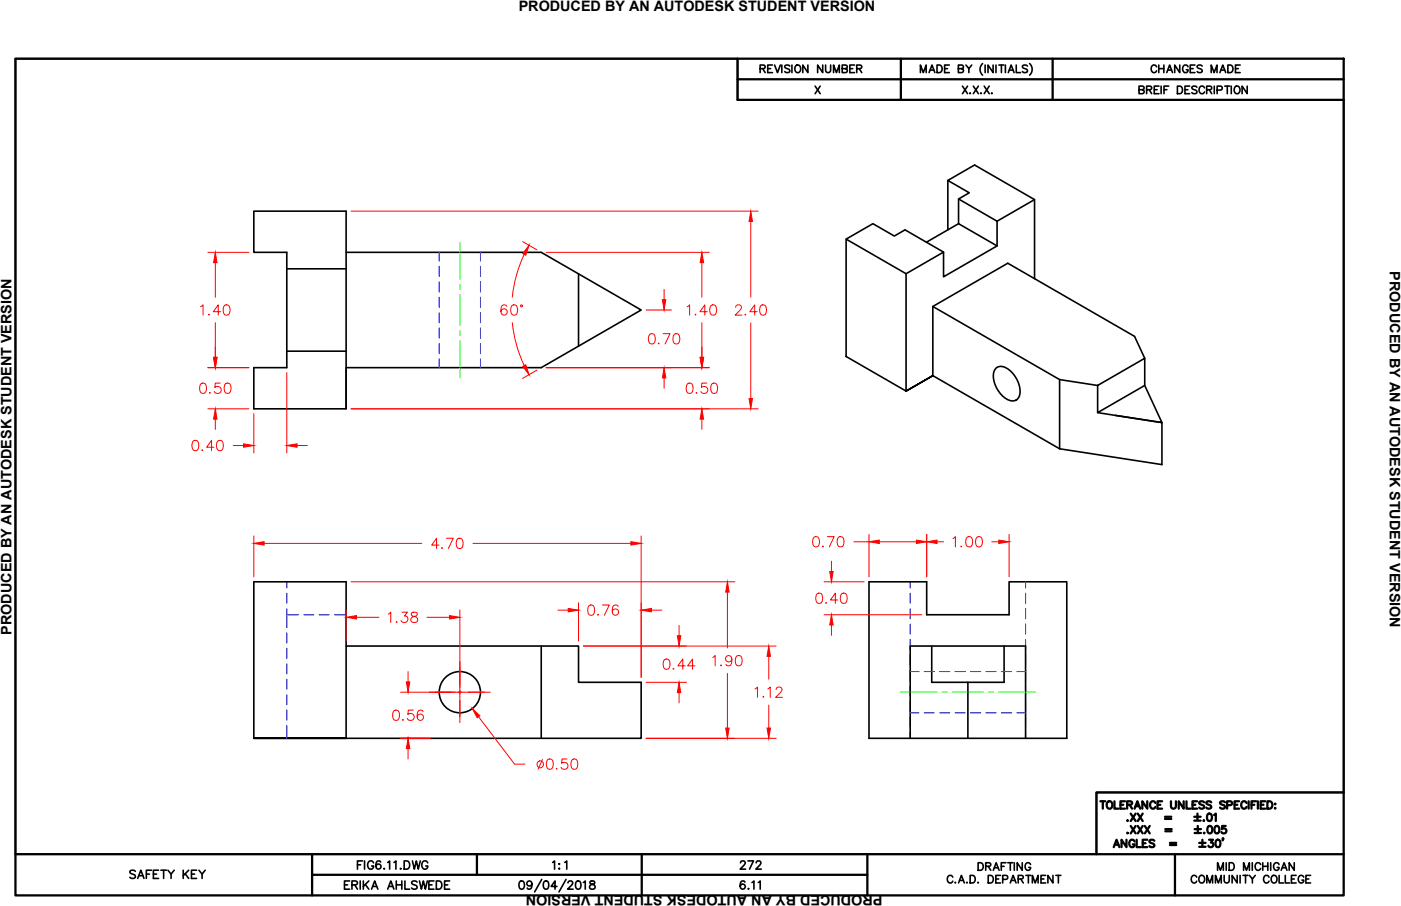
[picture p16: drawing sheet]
<svg xmlns="http://www.w3.org/2000/svg" width="432mm" height="279mm" viewBox="0 0 432 279" stroke-linecap="round" stroke-linejoin="round" font-family="sans-serif">
<defs><g id="words">
<g font-size="5.7">
<text x="233.5" y="23.6">REVISION NUMBER</text>
<text x="353.8" y="23.6">CHANGES MADE</text>
<text x="109.4" y="269.2">FIG6.11.DWG</text>
<text x="169.3" y="269.2">1:1</text>
<text x="227.2" y="269.2">272</text>
<text x="39.2" y="272">SAFETY KEY</text>
<text x="105.1" y="275.5">ERIKA AHLSWEDE</text>
<text x="227.2" y="275.5">6.11</text>
</g>
<g font-size="5.3">
<text x="350.3" y="30">BREIF DESCRIPTION</text>
<text x="300.6" y="269.5">DRAFTING</text>
<text x="374.3" y="269.5">MID MICHIGAN</text>
<text x="291" y="273.4">C.A.D. DEPARTMENT</text>
<text x="366.2" y="273.4">COMMUNITY COLLEGE</text>
</g>
<g font-size="4.4">
<text x="159.9" y="3.5">PRODUCED BY AN AUTODESK STUDENT VERSION</text>
<text x="428.3" y="83.7" transform="rotate(90 428.3 83.7)">PRODUCED BY AN AUTODESK STUDENT VERSION</text>
<text x="3.5" y="195.8" transform="rotate(-90 3.5 195.8)">PRODUCED BY AN AUTODESK STUDENT VERSION</text>
<text x="272" y="275.9" transform="rotate(180 272 275.9)">PRODUCED BY AN AUTODESK STUDENT VERSION</text>
</g>
</g></defs>
<!-- layer: OBJECT LINES -->
<g fill="none" stroke="#000" stroke-width=".5">
<path d="M4.8 18.1h222.5v12.7h186.8v213.6h-76.2v19h-333.1zM302.8 19.6a2.4 2.4 0 0 0 0 3.6M317.3 19.6a2.4 2.4 0 0 1 0 3.6M251.2 26.6l1.6 2.3M252.8 26.6l-1.6 2.3M283.7 22.4v-2.3l.9 2.3 .9-2.3v2.3M286.3 22.4l.9-2.3 .9 2.3M286.7 21.6h1.1M288.8 20.1h.8a1.25 1.25 0 0 1 .8 1.1 1.25 1.25 0 0 1-.8 1.2h-.8zM291.1 21.2h.9M292.6 20.1h-1.5v2.3h1.5M295.4 21.2l1.3-.1 .2-.4-.1-.4-1.4-.2v2.3h1a.61 .61 0 0 0 .6-.6 .61 .61 0 0 0-.6-.6"/>
<path d="M296.6 26.6l1.6 2.3M297.7 20.1l.9 1.1 .9-1.1M298.2 26.6l-1.6 2.3M298.6 21.2v1.2M299 28.7l-.1 .1h.2M300 26.6l1.6 2.3M301.6 26.6l-1.6 2.3M302.3 28.7l-.1 .1h.2M303.3 26.6l1.6 2.3M303.6 20.1v2.3M304.9 26.6l-1.6 2.3M305.7 28.7l-.1 .1h.2"/>
<path d="M306.1 20.1v2.3l-1.6-2.3v2.3M307 20.1v2.3M307.9 20.1h1.5M308.6 20.1v2.3M309.9 20.1v2.3M310.8 22.4l.8-2.3 .9 2.3M311.1 21.6h1.1M313.2 20.1v2.3h1.3M316.7 20.4a.88 .88 0 0 0-.9-.4 .88 .88 0 0 0-.7 .6l.2 .3 1.1 .5a.54 .54 0 0 1 0 .9 1.05 1.05 0 0 1-1.3-.2M292.1 55.6v15.3M106.7 77.8h60.1l30.8 17.8-30.8 17.8h-60.1v12.7M260.8 73.7l18.5 10.7v36.2l-18.5-10.7z"/>
<path d="M290.8 77.7l-11.5 6.7M295.4 61.4l11.9 6.8v7.6l-16.5 9.6v-7.7l-11.9-6.8-3.3 1.9-6.6-3.8-8.2 4.7M295.4 69l-9.9 5.7M307.3 68.2l11.6-6.6-18.5-10.7-8.3 4.7 6.6 3.9-3.3 1.9v7.6l11.9 6.8M318.9 61.6v24.3M88.4 82.9h18.3M178.3 84.5v22.2M287.5 94.5l23.1-13.3 39.1 22.5 3.1 6.8M88.4 108.3v-30.5h-10.2v-12.7h28.5v61h-28.5v-12.7h10.2v-5.1h18.3M306.9 113.6a2.8 2.8 0 0 1 3.7 .2 8.6 8.6 0 0 1 3.7 8 2.53 2.53 0 0 1-4.4 1.1 8.6 8.6 0 0 1-3.6-8.1zM326.6 117.1l-39.1-22.6v21.3l-8.2 4.8 8.2-4.8 39.1 22.6M326.6 117.1v21.3"/>
<path d="M326.6 117.1l11.7 1.8M338.3 118.9l14.5-8.4v8.4l-14.5 8.4zM352.8 118.9l5.3 11.4-19.8-3M343.8 128.1l14.3 2.2v13l-31.5-4.9M267.8 179.4h17.8v10.2h25.4v-10.2h17.8v48.3h-61zM106.7 199.2h71.6v11.2h19.3v17.3h-119.4h28.5v-48.3h-28.5v48.3M166.8 199.2v28.5M287.2 199.2v11.2h22.3v-11.2M298.3 210.4v17.3M280.5 227.7v-28.5h35.6v28.5M160.3 271.8a.83 .83 0 0 1 1.2 .4 1.29 1.29 0 0 1-.8 2 1.63 1.63 0 0 1-.4-2.4zM163.9 272.5a.79 .79 0 0 1-1.1 .7 .79 .79 0 0 1-.3-1.3 .79 .79 0 0 1 1.3 .1 1.76 1.76 0 0 1-.6 2.2l-.6-.1-.1-.3"/>
<path d="M167 271.2l-2.2 3.9M167.8 271.8a.83 .83 0 0 1 1.2 .4 1.29 1.29 0 0 1-.8 2 1.61 1.61 0 0 1-.4-2.4zM171.7 273.4h-1.8l1.2-1.7v2.5M174.5 271.2l-2.2 3.9M175.1 272.3l.4-.6 .9 .2a.76 .76 0 0 1-.3 1.1l-1.2 1.2h1.7M177.7 271.8a.83 .83 0 0 1 1.2 .4 1.29 1.29 0 0 1-.8 2 1.63 1.63 0 0 1-.4-2.4zM179.8 272.2l.6-.5v2.5M182 271.8a.51 .51 0 0 0 .2 .8 .91 .91 0 0 1 1 .4 .91 .91 0 0 1 0 1.1l-.9 .1a.73 .73 0 0 1-.6-.8 .73 .73 0 0 1 .7-.6l.5-.2a.51 .51 0 0 0 .3-.8z"/>
<circle cx="141.7" cy="213.5" r="6.4"/>
</g>
<!-- layer: HIDDEN -->
<g fill="none" stroke="#00f" stroke-width=".31">
<path d="M135.4 77.8v2.7M148.1 77.8v2.7M135.4 82.1v3.2M135.4 86.9v3.1M135.4 91.6v3.2M135.4 96.4v3.2M148.1 82.1v3.2M148.1 86.9v3.1M148.1 91.6v3.2M148.1 96.4v3.2M135.4 101.2v3.1M135.4 105.9v3.2"/>
<path d="M135.4 110.7v2.7M148.1 101.2v3.1M148.1 105.9v3.2M148.1 110.7v2.7M88.4 179.4v1.9M280.5 179.4v1.9M316.1 179.4v1.9M88.4 182.9v3.2M88.4 187.7v5.8M88.4 195.1v3.2M88.4 199.9v3.2M88.4 189.6h3.6"/>
<path d="M93.6 189.6h3.1M98.3 189.6h3.2M103.1 189.6h3.6M280.5 182.9v3.2M280.5 187.7v3.1M280.5 192.4v3.2M280.5 197.2v3.2M316.1 182.9v3.2M316.1 187.7v3.1M316.1 192.4v3.2M316.1 197.2v3.2M88.4 204.7v3.1"/>
<path d="M88.4 209.4v3.2M88.4 214.2v3.2M88.4 219v3.1M280.5 202v3.1M280.5 206.7v3.2M280.5 211.5v3.2M280.5 216.3v3.1M280.5 207.1h2.7M280.5 219.8h2.7M284.8 207.1h3.2M284.8 219.8h3.2M289.6 207.1h3.2"/>
<path d="M289.6 219.8h3.2M294.3 207.1h3.2M294.3 219.8h3.2M299.1 207.1h3.2M299.1 219.8h3.2M303.9 207.1h3.1M303.9 219.8h3.1M308.6 207.1h3.2M308.6 219.8h3.2M313.4 207.1h2.7M313.4 219.8h2.7M316.1 202v3.1"/>
<path d="M316.1 206.7v3.2M316.1 211.5v3.2M316.1 216.3v3.1M88.4 223.7v4M280.5 221v3.2M280.5 225.8v1.9M316.1 221v3.2M316.1 225.8v1.9"/>
</g>
<!-- layer: CENTERLINE -->
<path d="M141.7 74.8v11.3M141.7 87.7v1.5M141.7 90.8v9.6M141.7 101.9v1.6M141.7 105.1v11.3M277.5 213.5h11.3M290.4 213.5h1.6M293.5 213.5h9.6M304.7 213.5h1.5M307.8 213.5h11.3" fill="none" stroke="#0f0" stroke-width=".31"/>
<!-- layer: DIMENSIONS -->
<g fill="none" stroke="#f00" stroke-width=".31">
<path d="M64.1 77.8h12.6M108.2 65.1h125.5M161.1 74.5l4.4 2.6M161.6 78.5a39.9 39.9 0 0 0-3.7 13.2M168.3 77.8h50.3M231.4 68.3v23.3M61.8 94.6l.8-.6v3.2M64.4 96.9l-.2 .1h.3M66.4 81v10.7M66.4 99.5v10.7M68 96.1h-2.2l1.5-2.1v3.2M69.2 94.2a1.04 1.04 0 0 1 1.5 .4 2.64 2.64 0 0 1-.3 2.4 1.04 1.04 0 0 1-1.5-.4 2.65 2.65 0 0 1 .3-2.4z"/>
<path d="M156.2 94.5a.91 .91 0 0 0-.9-.5 .91 .91 0 0 0-.8 .6 1.84 1.84 0 0 0 .8 2.6 .99 .99 0 0 0 1-.9 .99 .99 0 0 0-.9-1.1 .99 .99 0 0 0-1 .9M157.9 94.2a1.04 1.04 0 0 1 1.5 .4 2.64 2.64 0 0 1-.3 2.4 1.04 1.04 0 0 1-1.5-.4 2.65 2.65 0 0 1 .3-2.4zM157.9 99.5a39.9 39.9 0 0 0 3.7 13.2M199.1 95.6h7.9M204.7 89.2v3.2M211.8 94.6l.7-.6v3.2M214.4 96.9v.3l.1-.2M216.3 81v10.7M216.3 99.5v10.7M218 96.1h-2.3l1.5-2.1v3.2M219.2 94.2a1.03 1.03 0 0 1 1.5 .4 2.59 2.59 0 0 1-.3 2.4 1.04 1.04 0 0 1-1.5-.4 2.65 2.65 0 0 1 .3-2.4zM226.7 94.8l.2-.5 .4-.3 .9 .2a.72 .72 0 0 1 .2 1l-1.8 2h2.1"/>
<path d="M229.7 96.9v.3l.2-.2M231.4 99.6v23.3M233.4 96.1h-2.3l1.5-2.1v3.2M234.6 94.2a1.04 1.04 0 0 1 1.5 .4 2.59 2.59 0 0 1-.3 2.4 1.04 1.04 0 0 1-1.5-.4 2.68 2.68 0 0 1 .3-2.4zM62 118.3a1.02 1.02 0 0 1 1.5 .4 2.64 2.64 0 0 1-.3 2.5 1.03 1.03 0 0 1-1.5-.5 2.58 2.58 0 0 1 .3-2.4zM64.1 113.4h12.6M67.9 118.1h-1.5l-.2 1.4a1.12 1.12 0 0 1 1.7 0 1.12 1.12 0 0 1-.2 1.7 1.12 1.12 0 0 1-1.6-.5M69.5 118.3a1.02 1.02 0 0 1 1.5 .4 2.59 2.59 0 0 1-.3 2.5 1.04 1.04 0 0 1-1.5-.5 2.66 2.66 0 0 1 .3-2.4zM88.4 114.9v24.8M165.5 114.1l-4.4 2.6M168.3 113.4h50.3M200.3 103a1.04 1.04 0 0 1 1.5 .5 2.64 2.64 0 0 1-.3 2.4 1.04 1.04 0 0 1-1.5-.4 2.65 2.65 0 0 1 .3-2.5z"/>
<path d="M203 105.8l-.1 .1h.3M204.4 102.9h2.1l-1.5 3.2M204.7 116.6v3.1M207.9 103a1.04 1.04 0 0 1 1.5 .5 2.64 2.64 0 0 1-.3 2.4 1.04 1.04 0 0 1-1.6-.4 2.65 2.65 0 0 1 .4-2.5zM211.9 118.3a1.03 1.03 0 0 1 1.6 .4 2.64 2.64 0 0 1-.4 2.5 1.04 1.04 0 0 1-1.5-.5 2.62 2.62 0 0 1 .3-2.4zM217.8 118.1h-1.5l-.1 1.4a1.12 1.12 0 0 1 1.7 0 1.12 1.12 0 0 1-.2 1.7 1.12 1.12 0 0 1-1.7-.5M219.5 118.3a1.02 1.02 0 0 1 1.5 .4 2.64 2.64 0 0 1-.3 2.5 1.03 1.03 0 0 1-1.5-.5 2.58 2.58 0 0 1 .3-2.4zM59.6 136a1.04 1.04 0 0 1 1.5 .4 2.66 2.66 0 0 1-.3 2.4 1.02 1.02 0 0 1-1.5-.4 2.58 2.58 0 0 1 .3-2.4zM62.3 138.7v.3l.2-.2M64.1 126.1h12.6M64.7 121v.3l.2-.1M66 137.9h-2.3l1.5-2.1v3.2"/>
<path d="M66.4 129.3v3.1M67.2 136a1.03 1.03 0 0 1 1.5 .4 2.58 2.58 0 0 1-.3 2.4 1.02 1.02 0 0 1-1.5-.4 2.62 2.62 0 0 1 .3-2.4zM71.9 137.4h3.2M78.2 127.6v12.1M91.6 137.4h3.1M108.2 126.1h125.5M214.7 121l-.2 .2h.3M216.3 129.3v3.1M78.2 165.3v12.6M81.4 167.6h48.6M108.2 179.4h118.3M135.3 168.1h-2.2l1.5-2.1v3.2"/>
<path d="M136.2 168.9l-.1 .1h.3M137.6 166h2.1l-1.5 3.2M141.1 166.1a1.03 1.03 0 0 1 1.5 .5 2.64 2.64 0 0 1-.3 2.4 1.04 1.04 0 0 1-1.5-.4 2.62 2.62 0 0 1 .3-2.5zM145.8 167.6h48.6M197.6 165.3v43.6M250.9 165.6a1.03 1.03 0 0 1 1.5 .5 2.59 2.59 0 0 1-.3 2.4 1.04 1.04 0 0 1-1.5-.4 2.65 2.65 0 0 1 .3-2.5zM253.6 168.4l-.1 .1h.3M254 179.4h12.3M255 165.5h2.1l-1.5 3.2M256.3 173.1v3.1M258.5 165.6a1.04 1.04 0 0 1 1.5 .5 2.64 2.64 0 0 1-.3 2.4 1.04 1.04 0 0 1-1.5-.4 2.65 2.65 0 0 1 .3-2.5zM263.2 167.1h4.6"/>
<path d="M267.8 164.8v13.1M271 167.1h11.4M285.6 164.8v13.1M288.8 167.1h2M293.7 166.1l.8-.6v3.2M296.3 168.4v.3l.1-.2M298.1 165.6a1.04 1.04 0 0 1 1.5 .5 2.64 2.64 0 0 1-.3 2.4 1.04 1.04 0 0 1-1.5-.4 2.65 2.65 0 0 1 .3-2.5zM301.1 165.6a1.04 1.04 0 0 1 1.5 .5 2.59 2.59 0 0 1-.3 2.4 1.04 1.04 0 0 1-1.5-.4 2.68 2.68 0 0 1 .3-2.5zM305.7 167.1h2.1M311 164.8v13.1M106.7 188.1v9.6M109.9 190.4h6.9"/>
<path d="M119.7 189.4l.7-.6v3.2M122.2 191.7l-.1 .1h.3M123.9 188.8h1.7l-.9 1.2a1.07 1.07 0 0 1 .9 1.5 1.07 1.07 0 0 1-1.7 .3l-.3-.4M126.9 188.9a.64 .64 0 0 0 .3 1.1 1.17 1.17 0 0 1 1.2 .4 1.17 1.17 0 0 1 .2 1.3 1.13 1.13 0 0 1-1.3 .2 1.13 1.13 0 0 1-.7-1 1.86 1.86 0 0 1 1.8-1.1l.2-.6a1.19 1.19 0 0 0-1.7-.3zM131.6 190.4h7M141.7 188.1v34.8M172 188.2h3.1M178.3 185.9v11.8M179.8 199.2h59.4M181.6 186.7a1.04 1.04 0 0 1 1.5 .5 2.6 2.6 0 0 1-.3 2.4 1.04 1.04 0 0 1-1.5-.5 2.68 2.68 0 0 1 .3-2.4zM184.3 189.4l-.1 .2h.3M185.7 186.6h2.1l-1.5 3.1"/>
<path d="M190.5 187a.93 .93 0 0 0-1.3-.3 1.9 1.9 0 0 0 .4 3 .98 .98 0 0 0 1.1-.9 .98 .98 0 0 0-.9-1 .98 .98 0 0 0-1.1 .9M200.8 188.2h3.2M209.3 192.9v3.2M224.2 182.6v17.2M251.9 183.1a1.02 1.02 0 0 1 1.5 .4 2.62 2.62 0 0 1-.3 2.4 1.04 1.04 0 0 1-1.5-.4 2.62 2.62 0 0 1 .3-2.4zM254 189.6h30.1M254.6 185.8v.3l.2-.2M256.3 192.8v3.1M258.2 185h-2.2l1.5-2.1v3.2M259.4 183.1a1.02 1.02 0 0 1 1.6 .4 2.62 2.62 0 0 1-.4 2.4 1.03 1.03 0 0 1-1.5-.4 2.58 2.58 0 0 1 .3-2.4zM121.5 219.1a1.04 1.04 0 0 1 1.5 .5 2.62 2.62 0 0 1-.3 2.4 1.02 1.02 0 0 1-1.5-.4 2.62 2.62 0 0 1 .3-2.5zM123.5 213.5h27.6"/>
<path d="M125.8 207.1v3.2M127.4 219h-1.6l-.1 1.3a1.12 1.12 0 0 1 1.7 0 1.12 1.12 0 0 1-.2 1.7 1.12 1.12 0 0 1-1.6-.4M130.4 219.4a.91 .91 0 0 0-.9-.4 .91 .91 0 0 0-.8 .6 1.84 1.84 0 0 0 .8 2.6 .99 .99 0 0 0 1-.9 .99 .99 0 0 0-.9-1.1 .99 .99 0 0 0-1 .9M199.1 210.4h12.5M204.8 203.4a1.02 1.02 0 0 1 1.6 .4 2.62 2.62 0 0 1-.4 2.5 1.04 1.04 0 0 1-1.5-.5 2.62 2.62 0 0 1 .3-2.4zM207.6 206.1v.3l.1-.1M209.3 213.6v3.2M211.2 205.3h-2.3l1.5-2.1v3.2M214.2 205.3h-2.3l1.6-2.1v3.2M219.7 202.8l.7-.6v3.1M222.2 205l-.1 .2h.3M224.2 207.7v16.8"/>
<path d="M225.6 203.2a.99 .99 0 0 1-1.4 .9 .99 .99 0 0 1-.4-1.6 .99 .99 0 0 1 1.6 .1 2.87 2.87 0 0 1-.3 2.6 .93 .93 0 0 1-1.3-.3M227.1 202.3a1.04 1.04 0 0 1 1.5 .5 2.64 2.64 0 0 1-.3 2.4 1.04 1.04 0 0 1-1.5-.5 2.65 2.65 0 0 1 .3-2.4zM232.7 212.5l.8-.6v3.2M235.3 214.7l-.2 .2 .2 .2 .1-.2M236.6 212.5l.8-.6v3.2M236.9 202.4v7.1M236.9 217.4v7.1M239.2 212.6l.2-.4 .4-.3 .9 .1a.71 .71 0 0 1 .2 1.1l-1.8 2h2.1M123.5 227.7h9.2M124.2 221.9v.3l.1-.2M125.8 230.9v3.1M147.5 221l11.1 14.6h3.2"/>
<path d="M167.2 234.2l-1.4 3M168.9 234.2a1.04 1.04 0 0 1 1.5 .5 2.65 2.65 0 0 1-.3 2.4 1.04 1.04 0 0 1-1.5-.5 2.64 2.64 0 0 1 .3-2.4zM171.6 236.9l-.2 .2h.3M174.8 234.1h-1.6l-.1 1.3a1.12 1.12 0 0 1 1.7 0 1.12 1.12 0 0 1-.2 1.7 1.12 1.12 0 0 1-1.7-.5M176.4 234.2a1.04 1.04 0 0 1 1.5 .5 2.65 2.65 0 0 1-.3 2.4 1.03 1.03 0 0 1-1.5-.5 2.59 2.59 0 0 1 .3-2.4zM199.1 227.7h40.1"/>
<circle cx="160.7" cy="94.3" r=".3"/>
<circle cx="166.5" cy="235.7" r="1.05"/>
</g>
<g fill="#f00" stroke="#f00" stroke-width=".31">
<path d="M145.6 218.5l2.3 2.2-.8 .7z"/>
<path d="M216.3 77.8l.6 3.2h-1.1z"/>
<path d="M215.8 110.2h1.1l-.6 3.2z"/>
<path d="M175.1 187.6l3.2 .6-3.2 .5z"/>
<path d="M197.6 188.2l3.2-.6v1.1z"/>
<path d="M78.2 167.6l3.2-.6v1.1z"/>
<path d="M194.4 167l3.2 .6-3.2 .5z"/>
<path d="M208.8 196.1h1l-.5 3.1z"/>
<path d="M209.3 210.4l.5 3.2h-1z"/>
<path d="M224.2 179.4l.5 3.2h-1z"/>
<path d="M223.7 224.5h1l-.5 3.2z"/>
<path d="M231.4 65.1l.5 3.2h-1z"/>
<path d="M230.9 122.9h1l-.5 3.2z"/>
<path d="M216.3 126.1l.6 3.2h-1.1z"/>
<path d="M66.4 77.8l.5 3.2h-1.1z"/>
<path d="M65.8 110.2h1.1l-.5 3.2z"/>
<path d="M66.4 126.1l.5 3.2h-1.1z"/>
<path d="M285.6 167.1l3.2-.6v1.1z"/>
<path d="M307.8 166.5l3.2 .6-3.2 .5z"/>
<path d="M282.4 166.5l3.2 .6-3.2 .5z"/>
<path d="M267.8 167.1l3.2-.6v1.1z"/>
<path d="M163.1 75.6l-1 3.1-1-.5z"/>
<path d="M161.1 113l1-.5 1 3z"/>
<path d="M138.6 189.8l3.1 .6-3.1 .5z"/>
<path d="M106.7 190.4l3.2-.6v1.1z"/>
<path d="M125.2 210.3h1.1l-.5 3.2z"/>
<path d="M125.8 227.7l.5 3.2h-1.1z"/>
<path d="M88.4 137.4l3.2-.5v1z"/>
<path d="M75.1 136.9l3.1 .5-3.1 .5z"/>
<path d="M256.3 189.6l.5 3.2h-1.1z"/>
<path d="M255.7 176.2h1.1l-.5 3.2z"/>
<path d="M204.2 92.4h1l-.5 3.2z"/>
<path d="M204.7 113.4l.5 3.2h-1z"/>
<path d="M236.9 199.2l.6 3.2h-1.1z"/>
<path d="M236.4 224.5h1.1l-.6 3.2z"/>
</g>
<!-- layer: BORDER -->
<path d="M4.8 18.1h409.3v258h-409.3zM227.3 18.1v12.7h186.8M277.7 18.1v12.7M324.4 18.1v12.7M227.3 24.4h186.8M4.8 263.4h409.3M96.2 263.4v12.7M96.2 269.8h171.1M147 263.4v6.4M197.8 263.4v12.7M267.3 263.4v12.7M362.1 263.4v12.7" fill="none" stroke="#000" stroke-width=".7"/>
<!-- layer: Title Block -->
<g fill="none" stroke="#000" stroke-width=".7">
<path d="M339.1 247.1h1.6M339.9 247.1v2.3M341.5 247.2a1.07 1.07 0 0 1 1.4 1 1.07 1.07 0 0 1-1.4 1.1l-.4-.8 .1-.9zM343.5 247.1v2.3h1.3M345.3 248.2h.9M346.7 247.1h-1.4v2.3h1.4M347.2 259v2.2l-1.5-2.2v2.2M347.4 248.2l1.3-.1 .2-.4-.1-.4-1.4-.2v2.3M347.5 253v.2l.1-.1M347.5 256.8v.2l.1-.1M348.2 248.2l.7 1.2M348.5 250.9l1.5 2.3"/>
<path d="M348.5 254.7l1.5 2.3M349.7 249.4l.9-2.3 .8 2.3M349.7 259.5a.84 .84 0 0 0-1-.5 .84 .84 0 0 0-.6 .8v.6a.82 .82 0 0 0 .8 .9 .82 .82 0 0 0 .8-.9h-.6M350 248.6h1.1M350 250.9l-1.5 2.3M350 254.7l-1.5 2.3M350.3 259v2.2h1.3M350.7 250.9l1.5 2.3M350.7 254.7l1.5 2.3M352.2 250.9l-1.5 2.3M352.2 254.7l-1.5 2.3M352.8 254.7l1.6 2.3"/>
<path d="M353.6 247.1v2.3l-1.5-2.3v2.3M353.6 259h-1.4v2.2h1.4M354.4 254.7l-1.6 2.3M355.8 259.3a.86 .86 0 0 0-.8-.4 .86 .86 0 0 0-.7 .6l.2 .3 1.1 .5 .2 .6a1 1 0 0 1-1.5 0M356.1 247.6a.84 .84 0 0 0-.9-.5 .84 .84 0 0 0-.7 .9v.5a.84 .84 0 0 0 .6 .9 .84 .84 0 0 0 1-.6M356.8 248.2h.8M358.2 247.1h-1.4v2.3h1.4M359.1 251.9h1.9M359.1 252.5h1.9M359.2 255.7h1.9M359.2 256.3h1.9M360.6 259.9h1.9"/>
<path d="M360.9 247.1v1.6a.77 .77 0 0 0 .8 .7 .77 .77 0 0 0 .7-.7v-1.6M364.8 247.1v2.3l-1.5-2.3v2.3M365.7 247.1v2.3h1.3M367.5 248.2h.9M368.1 251.9h1.9M368.1 253.1h1.9M368.2 255.7h2M368.2 256.9h2M369 247.1h-1.5v2.3h1.5M369.1 250.9v2M369.2 254.7v2M369.6 259.9h2"/>
<path d="M370.6 259v1.9M371 253v.2l.1-.1M371.1 247.4a.86 .86 0 0 0-.8-.3 .86 .86 0 0 0-.7 .5l.2 .4 1.1 .4 .2 .7a1 1 0 0 1-1.5 0M371.1 256.8v.2l.1-.1M372.3 251a.74 .74 0 0 1 1.1 .3l.1 .6a.99 .99 0 0 1-.9 1.3 1.47 1.47 0 0 1-.3-2.2zM372.4 254.8a.75 .75 0 0 1 1.1 .4l.1 .5a.98 .98 0 0 1-.8 1.3 1.46 1.46 0 0 1-.4-2.2zM372.6 259h1.3l-.7 .8a.76 .76 0 0 1 .6 1.3 .76 .76 0 0 1-1.4-.3M373.3 247.4a.86 .86 0 0 0-.8-.3 .86 .86 0 0 0-.7 .5l.2 .4 1.1 .4 .2 .7a1 1 0 0 1-1.5 0M374.2 251.3l.5-.4v2.3M374.6 254.8a.74 .74 0 0 1 1.1 .4l.1 .5a.99 .99 0 0 1-.9 1.3 1.47 1.47 0 0 1-.3-2.2zM374.9 259.1a.75 .75 0 0 1 1.1 .3l.1 .5a.99 .99 0 0 1-.8 1.3 1.48 1.48 0 0 1-.4-2.1zM377 258.6h-.2h.2l-.2 .6"/>
<path d="M377.5 247.4a.86 .86 0 0 0-.8-.3 .86 .86 0 0 0-.7 .5l.2 .4 1.1 .4 .2 .7a1 1 0 0 1-1.5 0M377.8 254.7h-1.1l-.1 1a.81 .81 0 0 1 1.2 0 .81 .81 0 0 1-.2 1.2 .81 .81 0 0 1-1.1-.3M378.2 248.3h1l.5-.4a.58 .58 0 0 0-.5-.8h-1v2.3M380.5 248.2h.9M381.9 247.1h-1.4v2.3h1.4M384.2 247.6a.85 .85 0 0 0-1-.5 .85 .85 0 0 0-.6 .9v.5a.84 .84 0 0 0 .6 .9 .84 .84 0 0 0 1-.6M384.8 247.1v2.3M385.7 248.2h.9M387.1 247.1h-1.4v2.3M387.7 247.1v2.3M388.5 248.2h.9M390 247.1h-1.5v2.3h1.5"/>
<path d="M390.6 247.1h.8a1.22 1.22 0 0 1 .8 1.1 1.22 1.22 0 0 1-.8 1.2h-.8zM392.9 248h.2zM392.9 249.3h.2zM414.1 244.4h-76.2v19M343.3 261.2l.8-2.2 .9 2.2M343.6 260.5h1.1M352.2 260.1h.9M360.6 260.6h1.9M369.6 261.1h2"/>
</g>
<use href="#words"/>
</svg>
